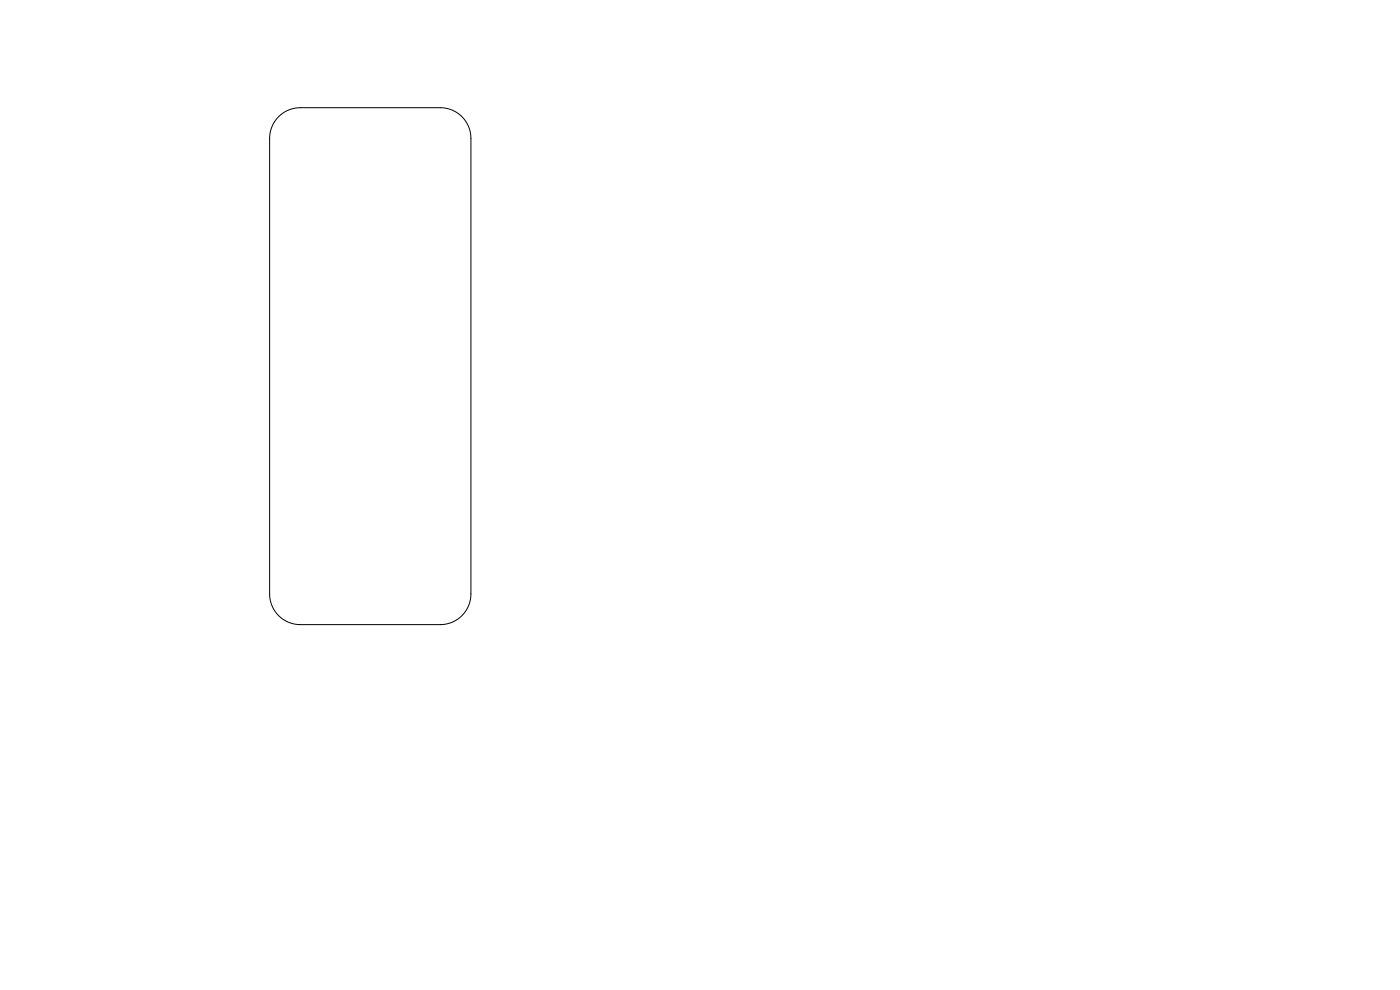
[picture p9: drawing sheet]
<svg xmlns="http://www.w3.org/2000/svg" width="297mm" height="210mm" viewBox="0 0 297 210" stroke-linecap="round" stroke-linejoin="round" font-family="sans-serif">
<path d="M59.1 24.8a6.5 6.5 0 0 1 4.6-2h29.7a6.5 6.5 0 0 1 6.5 6.5v96.7a6.5 6.5 0 0 1-6.5 6.5h-29.7a6.5 6.5 0 0 1-6.5-6.5v-96.7a6.5 6.5 0 0 1 1.9-4.5z" fill="none" stroke="#000" stroke-width=".21"/>
</svg>
